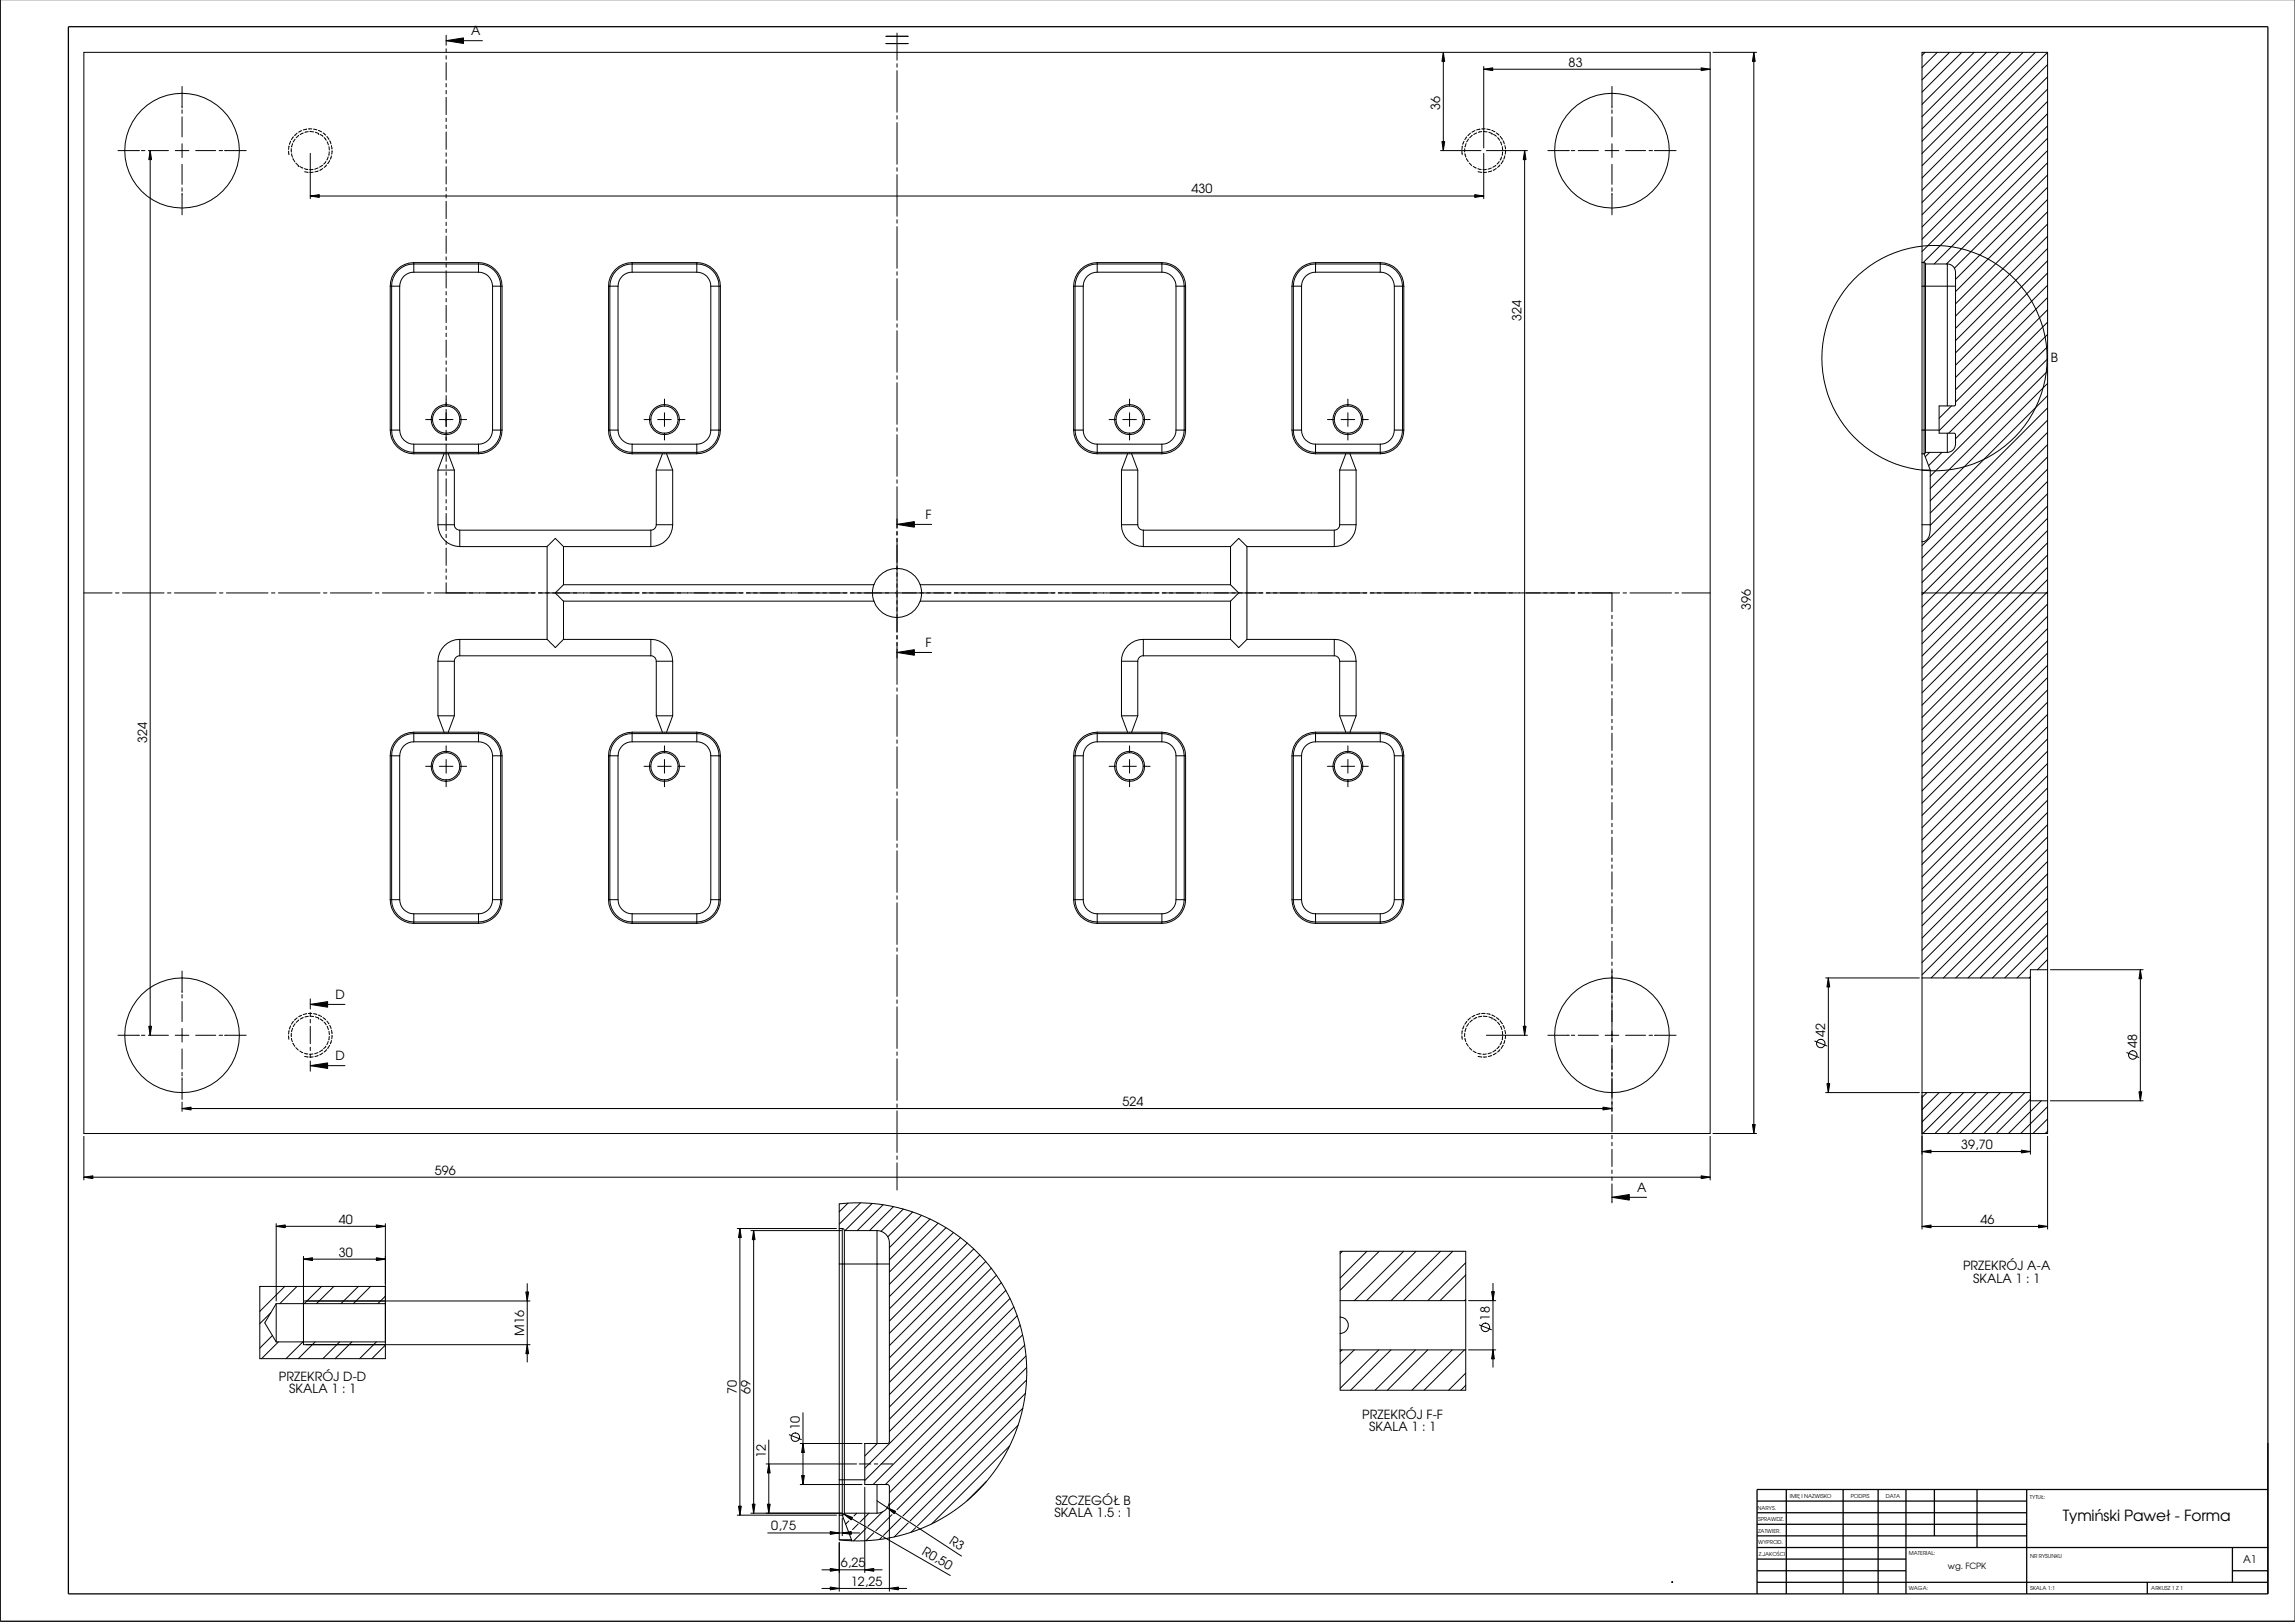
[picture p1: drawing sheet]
<svg xmlns="http://www.w3.org/2000/svg" width="841mm" height="594mm" viewBox="0 0 841 594" stroke-linecap="round" stroke-linejoin="round" font-family="sans-serif">
<defs><g id="words">
<text font-size="5.6" x="755.9" y="557.2">Tymiński Paweł - Forma</text>
<g font-size="4.6">
<text x="172.7" y="13">A</text>
<text x="574.8" y="24.4">83</text>
<text x="527.8" y="40.5" transform="rotate(-90 527.8 40.5)">36</text>
<text x="436.6" y="70.9">430</text>
<text x="557.6" y="117.6" transform="rotate(-90 557.6 117.6)">324</text>
<text x="751.6" y="132.5">B</text>
<text x="339.2" y="190.1">F</text>
<text x="641.6" y="223.4" transform="rotate(-90 641.6 223.4)">396</text>
<text x="339.2" y="237">F</text>
<text x="53.9" y="272.2" transform="rotate(-90 53.9 272.2)">324</text>
<text x="123" y="365.9">D</text>
<text x="668.9" y="379.7" transform="rotate(-90 668.9 379.7)">42</text>
<text x="783.2" y="383.9" transform="rotate(-90 783.2 383.9)">48</text>
<text x="123" y="388.4">D</text>
<text x="411.3" y="405.1">524</text>
<text x="718.7" y="420.8">39,70</text>
<text x="159.3" y="430.2">596</text>
<text x="599.9" y="436.6">A</text>
<text x="124.2" y="448.2">40</text>
<text x="725.7" y="448.3">46</text>
<text x="124.2" y="460.2">30</text>
<text x="719.4" y="465.3">PRZEKRÓJ A-A</text>
<text x="723.1" y="469.9">SKALA 1 : 1</text>
<text x="546" y="483.7" transform="rotate(-90 546 483.7)">18</text>
<text x="192.1" y="489.4" transform="rotate(-90 192.1 489.4)">M16</text>
<text x="102.2" y="505.6">PRZEKRÓJ D-D</text>
<text x="106" y="510.2">SKALA 1 : 1</text>
<text x="270" y="510.4" transform="rotate(-90 270 510.4)">70</text>
<text x="275.1" y="510.4" transform="rotate(-90 275.1 510.4)">69</text>
<text x="499.2" y="519.6">PRZEKRÓJ F-F</text>
<text x="293.1" y="523.9" transform="rotate(-90 293.1 523.9)">10</text>
<text x="501.8" y="524.1">SKALA 1 : 1</text>
<text x="280.6" y="533.9" transform="rotate(-90 280.6 533.9)">12</text>
<text x="386.8" y="551.1">SZCZEGÓŁ B</text>
<text x="386.4" y="555.6">SKALA 1.5 : 1</text>
<text x="282.7" y="560.5">0,75</text>
<text x="337.6" y="569.2" transform="rotate(30 337.6 569.2)">R0,50</text>
<text x="347.6" y="565" transform="rotate(33 347.6 565)">R3</text>
<text x="308.1" y="574">6,25</text>
<text x="311.7" y="580.9">12,25</text>
</g>
<text font-size="3.9" x="822" y="572.4">A1</text>
<text font-size="3.1" x="713.8" y="574.8">wg. FCPK</text>
<g font-size="2">
<text x="655.9" y="548.8">IMIĘ I NAZWISKO</text>
<text x="678.3" y="548.8">PODPIS</text>
<text x="691.1" y="548.8">DATA</text>
<text x="743.8" y="549.1">TYTUŁ:</text>
<text x="644.1" y="552.9">NARYS.</text>
<text x="644.3" y="557.2">SPRAWDZ.</text>
<text x="644.3" y="561.3">ZATWIER.</text>
<text x="644.3" y="565.6">WYPROD.</text>
<text x="699.5" y="569.4">MATERIAL:</text>
<text x="644.5" y="570">Z.JAKOŚCI</text>
<text x="744" y="570.5">NR RYSUNKU</text>
<text x="699.5" y="582.4">WAGA:</text>
<text x="744" y="582.5">SKALA 1:1</text>
<text x="788.4" y="582.5">ARKUSZ 1 Z 1</text>
</g>
</g></defs>
<g fill="none" stroke="#000" stroke-width=".47">
<path d="M.1 0v593.8h840.9M25.1 9.8h806v574h-806zM643.9 558.3h98.8M643.9 554.1h98.8M643.9 549.8h98.8M654.6 545.5v38.3M675.4 545.5v38.3M688.3 545.5v38.3M698.5 545.5v38.3M708.9 545.5v17M724.5 545.5v21.3M742.7 545.5v38.3"/>
<path d="M831.1 545.5h-187.2v38.3M643.9 571h54.6M643.9 575.3h54.6M643.9 566.8h187.2M643.9 562.5h98.8M643.9 579.5h187.2M786.9 579.5v4.3M818.1 575.3h13M818.1 566.8v12.7"/>
</g>
<g fill="none" stroke="#000" stroke-width=".37">
<path d="M30.7 19.2h596v396h-596zM163.5 14.9l6.3-1v2zM163.5 12.9v3.7M163.5 17.9v1.2M163.5 14.9h13.3M324.6 16h8.3M324.6 13.3h8.3M328.7 12.1v10M528.9 19.2l.5 3.3h-1zM528.9 19.2v36M627.7 19.2h16M642.7 19.2l.5 3.3h-1z"/>
<path d="M642.7 19.2v396M705.4 19.2l-1.1 1.1M709.9 19.2l-5.6 5.6M714.4 19.2l-10.1 10.1M718.9 19.2l-14.6 14.5M723.4 19.2l-19.1 19M727.9 19.2l-23.6 23.5M732.4 19.2l-28.1 28M736.9 19.2l-32.6 32.5M741.4 19.2l-37.1 37M745.9 19.2l-41.6 41.5M750.4 19.2l-46.1 46"/>
<path d="M750.4 19.2h-46.1v431M750.4 19.2v396h-46.1M66.7 31.7v7.8M163.5 20.4v1.3M163.5 22.9v6.4M163.5 30.6v1.2M163.5 33.1v1.3M163.5 35.6v6.4M328.7 23.3v1.3M328.7 25.9v15.2M543.7 25.4l3.3-.6v1.1zM543.7 25.4h83"/>
<path d="M543.7 24.3v29.9M590.7 31.7v7.8M623.4 24.8l3.3 .6-3.3 .5zM750.4 23.7l-46.1 46M750.4 28.2l-46.1 46M750.4 32.6l-46.1 46.1M750.4 37.1l-46.1 46M43.2 55.2h7.9M51.8 55.2h1.3M54.4 55.2h7.3M55 55.2l.5 3.3h-1zM55 55.2v324"/>
<path d="M64.2 55.2h5M66.7 40.3v1.2M66.7 42.8v7.4M66.7 52.7v5M71.7 55.2h7.3M80.3 55.2h1.3M82.3 55.2h7.9M105.7 55.4l.2 1.2M105.9 53.5l-.2 1.2M106.5 51.7l-.5 1.2M106.8 54.4v1.3M106.8 56.3l.4 1.3"/>
<path d="M107.2 52.6l-.4 1.2M107.4 58.2h.1M107.4 58.2l.6 1.1M107.5 50.1l-.7 1M108.1 51l-.7 1M108.4 59.7l.9 1M108.9 48.8l-1 .8M109.3 49.7l-.8 .8M109.4 49.6l-.1 .1M110.5 47.8l-1.1 .6M111.1 48.7l-1.1 .6M112.4 47.3l-1.3 .3"/>
<path d="M112.9 48.2l-1.2 .3M113.7 48.2l1.2 .1M113.7 48.1l-.1 .1M113.7 56.2v16.6M114.3 47.2h-1.3M114.9 47.3l1.2 .2M115.6 48.4l1.2 .5M116.7 47.8l1.2 .5M116.8 48.9h.1M117.3 49.2l1 .8M118.4 48.7l.9 .8M118.8 50.4l.7 1"/>
<path d="M119.4 59.1l-.8 1M119.8 50l.7 1M119.9 51.9l.5 1.2M120.1 59.9h.1M120.3 57.4l-.5 1.2M120.6 53.7l.1 1.2M120.6 55.6l-.1 1.3M120.8 58.9l-.7 1M120.8 58.9h.1M120.8 51.6l.5 1.1M121.5 57.1l-.5 1.2M121.5 53.3l.2 1.3"/>
<path d="M121.7 55.2l-.1 1.3M163.5 43.3v1.2M163.5 45.8v1.3M163.5 48.3v6.4M163.5 56v1.2M163.5 58.5v1.3M328.7 42.4v1.2M328.7 44.9v15.3M527.9 55.2h14.8M528.4 51.9h1l-.5 3.3zM535.7 55.4l.2 1.2M535.9 53.5l-.2 1.3"/>
<path d="M536.5 51.7l-.5 1.2M536.8 54.4l-.1 1.3M536.8 56.3l.4 1.2M537.3 52.6l-.4 1.2M537.4 58.1l.7 1.1M537.5 50.1l-.7 1M538.1 50.9l-.6 1.1M538.4 59.7l.9 .9M538.9 48.8l-1 .8M539.5 49.6l-.9 .9M540.5 47.8l-1.1 .6M541.1 48.7l-1.1 .6"/>
<path d="M542.3 47.3l-1.2 .3M543 48.2l-1.2 .3M543.6 48.2l1.4 .1M543.7 56.2v16.6M544.2 47.2h-1.2M544.7 55.2h15M544.9 47.3l1.2 .2M545.6 48.4l1.2 .5M546.7 47.8l1.1 .5M546.8 48.9h.1M547.3 49.2l1 .8M548.3 48.7l1 .8"/>
<path d="M548.8 50.4l.8 1M549.4 59.2l-.8 .9M549.8 50l.7 .9M549.9 51.9l.4 1.2M550.1 59.9h.1M550.2 57.5l-.5 1.1M550.5 50.9v.1M550.5 53.7l.2 1.3M550.6 55.6l-.1 1.3M550.8 58.9h.1M550.8 58.9l-.6 1M550.8 51.5l.5 1.2"/>
<path d="M551.5 53.3l.2 1.3M551.5 57.1l-.4 1.2M551.7 55.2l-.1 1.3M558.7 55.2l.5 3.3h-1zM558.7 55.2v324M567.2 55.2h7.9M575.8 55.2h1.3M578.4 55.2h7.3M588.2 55.2h5M590.7 40.3v1.2M590.7 42.8v7.4M590.7 52.7v5"/>
<path d="M595.7 55.2h7.3M604.3 55.2h1.3M606.3 55.2h7.9M750.4 41.6l-46.1 46M750.4 46.1l-46.1 46M750.4 50.6l-45.6 45.6M750.4 55.1l-41.6 41.6M750.4 59.6l-37.1 37.1M66.7 60.2v7.3M66.7 68.8v1.3M66.7 70.8v7.9M109.3 60.7h.1"/>
<path d="M109.9 61l1.1 .6M111.6 61.8l1.2 .3M111.6 62.9l1.3 .2M113.7 71.8l3.3-.5v1zM113.7 71.8h430M114.7 62.1h-1.2M114.8 63.1h-1.3M116.5 61.5l-1.2 .5M116.6 62.6l-1.2 .3M118.2 60.5l-1.1 .7M118.3 61.7l-1.1 .7M119.7 60.5l-.9 .8"/>
<path d="M163.5 61v6.4M163.5 68.7v1.2M163.5 71.2v1.3M163.5 73.7v6.4M328.7 61.4v1.3M328.7 64v15.2M539.9 61l1.1 .6M540.4 71.3l3.3 .5-3.3 .5zM541.6 61.8l1.2 .3M541.7 62.9l1.2 .2M544.7 62.1h-1.3M544.8 63.1h-1.3"/>
<path d="M546.5 61.6l-1.2 .4M546.6 62.6l-1.2 .3M548.1 60.6l-1 .7M548.3 61.7l-1.1 .7M549.7 60.4l-.9 .9M590.7 60.2v7.3M590.7 68.8v1.3M590.7 70.8v7.9M750.4 64.1l-34.2 34.1M750.4 68.6l-33.8 33.7M750.4 73.1l-33.8 33.7M750.4 77.6l-33.8 33.7"/>
<path d="M151.6 96.2a8.7 8.7 0 0 0-8.6 8.6M151.6 99.7a5.1 5.1 0 0 0-5.1 5.1M151.6 96.2h23.7M151.6 96.2v3.5M151.6 99.7h23.7M163.5 81.4v1.2M163.5 83.9v1.3M163.5 86.4v6.4M163.5 94.1v1.2M163.5 96.6v1.3M163.5 99.1v6.4M175.3 96.2a8.7 8.7 0 0 1 8.7 8.6"/>
<path d="M175.3 99.7a5.1 5.1 0 0 1 5.2 5.1M175.3 96.2v3.5M231.6 96.2a8.6 8.6 0 0 0-8.6 8.6M231.6 96.2v.5M231.6 96.7a8.2 8.2 0 0 0-8.1 8.1v52.7a8.2 8.2 0 0 0 8.1 8.2M231.6 99.7a5.1 5.1 0 0 0-5.1 5.1M231.6 96.7h23.8M231.6 96.2h23.8M231.6 99.7h23.8M231.6 96.7v3M255.4 96.2a8.7 8.7 0 0 1 8.6 8.6M255.4 96.2v.5"/>
<path d="M255.4 96.7a8.1 8.1 0 0 1 8.1 8.1v52.7a8.2 8.2 0 0 1-8.1 8.2M255.4 99.7a5.1 5.1 0 0 1 5.1 5.1M255.4 96.7v3M328.7 80.5v1.2M328.7 83v15.3M328.7 99.5v1.3M402.1 96.2a8.7 8.7 0 0 0-8.7 8.6M402.1 99.7a5.1 5.1 0 0 0-5.1 5.1M402.1 96.2h23.7M402.1 96.2v3.5M402.1 99.7h23.7M425.8 96.2a8.7 8.7 0 0 1 8.7 8.6"/>
<path d="M425.8 99.7a5.1 5.1 0 0 1 5.2 5.1M425.8 96.2v3.5M482.1 96.2a8.7 8.7 0 0 0-8.6 8.6M482.1 96.2v.5M482.1 96.7a8.1 8.1 0 0 0-8.1 8.1v52.7a8.2 8.2 0 0 0 8.1 8.2M482.1 99.7a5.1 5.1 0 0 0-5.1 5.1M482.1 96.7h23.7M482.1 96.2h23.7M482.1 99.7h23.7M482.1 96.7v3M505.8 96.2a8.6 8.6 0 0 1 8.6 8.6M505.8 96.2v.5"/>
<path d="M505.8 96.7a8.2 8.2 0 0 1 8.2 8.1v52.7a8.2 8.2 0 0 1-8.2 8.2M505.8 99.7a5.1 5.1 0 0 1 5.2 5.1M505.8 96.7v3M704.3 96.2h.8M705.1 96.2l.5 .5M705.1 96.2v70M705.6 96.7h8M705.6 96.7v69M713.6 96.7a3 3 0 0 1 3 3v48.5l-.4 .5h-5.6v10h5.8l.2 .5v3.5a3 3 0 0 1-3 3M713.6 96.7v52M750.4 82l-33.8 33.8M750.4 86.5l-33.8 33.8"/>
<path d="M750.4 91l-33.8 33.8M750.4 95.5l-33.8 33.7M750.4 100l-33.8 33.8M143 104.8h3.5M143 104.8v52.7M146.5 104.8v52.7M163.5 106.8v1.2M163.5 109.3v1.3M163.5 111.8v6.4M163.5 119.5v1.2M180.5 104.8h3.5M180.5 104.8v52.7"/>
<path d="M184 104.8v52.7M223 104.8h3.5M223 104.8v52.7M226.5 104.8v52.7M260.5 104.8h3.5M260.5 104.8v52.7M264 104.8v52.7M328.7 102.1v15.2M328.7 118.6v1.2M393.4 104.8h3.6M393.4 104.8v52.7M397 104.8v52.7"/>
<path d="M431 104.8h3.5M431 104.8v52.7M434.5 104.8v52.7M473.5 104.8h3.5M473.5 104.8v52.7M477 104.8v52.7M511 104.8h3.4M511 104.8v52.7M514.4 104.8v52.7M704.3 104.8h12.3M750.4 104.5l-33.8 33.8M750.4 109l-33.8 33.7"/>
<path d="M750.4 113.5l-33.8 33.7M750.4 118l-39.8 39.7M163.5 122v1.3M163.5 124.5v6.4M163.5 132.2v1.2M163.5 134.7v1.3M163.5 137.2v6.4M328.7 121.1v15.3M328.7 137.6v1.3M750.4 122.5l-36.3 36.2M750.4 127l-33.8 33.7M750.4 131.4l-43.1 43"/>
<path d="M750.4 135.9l-43.1 43M143 157.5a8.7 8.7 0 0 0 8.6 8.7M143 157.5h3.5M146.5 157.5a5.2 5.2 0 0 0 5.1 5.2M156 153.7h2.5M161 153.7h5M163.4 153.5l.3 .3M163.5 144.9v3.8M163.5 149.9v6.4M163.5 157.6v3.8M163.6 153.5l-.3 .3M168.5 153.7h2.5"/>
<path d="M180.5 157.5a5.2 5.2 0 0 1-5.2 5.2M180.5 157.5h3.5M184 157.5a8.7 8.7 0 0 1-8.7 8.7M223 157.5a8.6 8.6 0 0 0 8.6 8.7M223 157.5h3.5M226.5 157.5a5.2 5.2 0 0 0 5.1 5.2M236 153.7h2.5M241 153.7h5M243.5 146.2v2.5M243.5 151.2v5M243.5 158.7v2.5M248.5 153.7h2.5"/>
<path d="M260.5 157.5a5.1 5.1 0 0 1-5.1 5.2M260.5 157.5h3.5M264 157.5a8.7 8.7 0 0 1-8.6 8.7M328.7 140.2v15.2M328.7 156.7v1.2M328.7 159.2v15.3M393.4 157.5a8.7 8.7 0 0 0 8.7 8.7M393.4 157.5h3.6M397 157.5a5.1 5.1 0 0 0 5.1 5.2M406.4 153.7h2.5M411.4 153.7h5M413.9 146.2v2.5"/>
<path d="M413.9 151.2v5M413.9 158.7v2.5M419 153.7h2.5M431 157.5a5.2 5.2 0 0 1-5.2 5.2M431 157.5h3.5M434.5 157.5a8.7 8.7 0 0 1-8.7 8.7M473.5 157.5a8.7 8.7 0 0 0 8.6 8.7M473.5 157.5h3.5M477 157.5a5.1 5.1 0 0 0 5.1 5.2M486.5 153.7h2.4M491.4 153.7h5M493.9 146.2v2.5"/>
<path d="M493.9 151.2v5M493.9 158.7v2.5M498.9 153.7h2.5M511 157.5a5.2 5.2 0 0 1-5.2 5.2M511 157.5h3.4M514.4 157.5a8.6 8.6 0 0 1-8.6 8.7M704.3 157.5h6.3M713.6 158.7v7M715.1 148.7l-4.5 4.5M750.4 153.9l-46.1 46M750.4 140.4l-43.1 43M750.4 144.9l-43.1 43"/>
<path d="M750.4 149.4l-43.1 43M750.4 158.4l-46.1 46M151.6 165.7a8.2 8.2 0 0 1-8.1-8.2v-52.7a8.1 8.1 0 0 1 8.1-8.1h23.7a8.1 8.1 0 0 1 8.2 8.1v52.7a8.2 8.2 0 0 1-8.2 8.2M151.6 165.7v.5M151.6 165.7h23.7M151.6 166.2h23.7M151.6 162.7v3M151.6 162.7h23.7M160.5 172.2h6M160.5 172.2v20M162.7 166.2l-2.2 6M163.5 162.6v6.4"/>
<path d="M163.5 170.3v1.2M163.5 172.8v1.3M163.5 175.3v6.4M164.3 166.2l2.2 6M166.5 172.2v20M175.3 165.7v.5M175.3 162.7v3M231.6 165.7v.5M231.6 165.7h23.8M231.6 166.2h23.8M231.6 162.7v3M231.6 162.7h23.8"/>
<path d="M240.5 172.2h6M240.5 172.2v20M242.7 166.2l-2.2 6M244.3 166.2l2.2 6M246.5 172.2v20M255.4 165.7v.5M255.4 162.7v3M328.7 175.7v1.3M328.7 178.3v15.2M402.1 165.7a8.2 8.2 0 0 1-8.1-8.2v-52.7a8.1 8.1 0 0 1 8.1-8.1h23.7a8.2 8.2 0 0 1 8.2 8.1v52.7a8.2 8.2 0 0 1-8.2 8.2M402.1 165.7v.5M402.1 165.7h23.7"/>
<path d="M402.1 166.2h23.7M402.1 162.7v3M402.1 162.7h23.7M411 172.2h5.9M411 172.2v20M413.2 166.2l-2.2 6M414.7 166.2l2.2 6M416.9 172.2v20M425.8 165.7v.5M425.8 162.7v3M482.1 165.7v.5M482.1 165.7h23.7"/>
<path d="M482.1 166.2h23.7M482.1 162.7v3M482.1 162.7h23.7M490.9 172.2h6.1M490.9 172.2v20M493.2 166.2l-2.3 6M494.7 166.2l2.3 6M497 172.2v20M505.8 165.7v.5M505.8 162.7v3M704.3 172.2h3M704.3 166.2h.8"/>
<path d="M705.1 166.2l2.2 6M705.6 165.7l-.5 .5M705.6 165.7h8M707.1 165.7l-1.6 1.6M707.3 172.2v20M711.6 165.7l-4.8 4.9M750.4 171.8l-46.1 46M750.4 176.3l-46.1 46M750.4 162.9l-46.1 46M750.4 167.3l-46.1 46.1M160.5 192.2a8.1 8.1 0 0 0 8 8M160.5 192.2h6"/>
<path d="M163.5 183v1.2M163.5 185.5v1.3M163.5 188v6.4M163.5 195.7v1.2M163.5 198.2v1.3M166.5 192.2a2.02 2.02 0 0 0 2 2M168.5 194.2h70M168.5 194.2v6M238.5 194.2v6M240.5 192.2a2.02 2.02 0 0 1-2 2M240.5 192.2h6M246.5 192.2a8.1 8.1 0 0 1-8 8"/>
<path d="M328.7 192.1l6.4-1v2zM328.7 194.6v1.4M328.7 197.1v34.5M328.7 192.1h12.7M411 192.2a8 8 0 0 0 8 8M411 192.2h5.9M416.9 192.2a2.02 2.02 0 0 0 2.1 2M419 194.2h69.9M419 194.2v6M488.9 194.2v6M490.9 192.2a2.02 2.02 0 0 1-2 2M490.9 192.2h6.1"/>
<path d="M497 192.2a8 8 0 0 1-8.1 8M704.3 192.2h3M707.3 192.2v1.9a3.7 3.7 0 0 1-3 4.3M750.4 180.8l-46.1 46M750.4 185.3l-46.1 46M750.4 189.8l-46.1 46M750.4 194.3l-46.1 46M750.4 198.8l-46.1 46M30.7 217.2h10.4M42.3 217.2h1.3M44.9 217.2h15.2M61.4 217.2h1.3"/>
<path d="M63.9 217.2h15.3M80.4 217.2h1.3M83 217.2h15.2M99.5 217.2h1.3M102 217.2h15.3M118.5 217.2h1.3M121.1 217.2h15.2M137.6 217.2h1.3M140.1 217.2h15.3M156.6 217.2h1.3M159.2 217.2h15.2M163.5 200.7v6.4"/>
<path d="M163.5 208.4v1.2M163.5 210.9v1.3M163.5 213.4v3.8M168.5 200.2h32M174.5 217.2h2.5M177.1 217.2h19M197.3 217.2h15.2M200.5 200.2l3-3 3 3M200.5 200.2v34M206.5 214.2l-3 3 3 3M206.5 214.2h113.8M206.5 200.2v14"/>
<path d="M206.5 200.2h32M212.6 217.2h2.5M215.2 217.2h19M235.4 217.2h15.2M250.7 217.2h2.5M253.3 217.2h19M273.5 217.2h15.2M288.8 217.2h2.5M291.4 217.2h19M311.6 217.2h15.2M320.3 214.2a9.1 9.1 0 0 0 0 6M320.3 214.2a9 9 0 0 1 8.4-6 9 9 0 0 1 8.5 6"/>
<path d="M326.9 217.2h2.5M328.6 208.2h.3M328.6 208.1l.3 .3M328.8 208.1l-.3 .3M329.5 217.2h19M337.2 214.2a9.1 9.1 0 0 1 0 6M337.2 214.2h113.7M349.7 217.2h15.2M365 217.2h2.5M367.6 217.2h19M387.8 217.2h15.2M403.1 217.2h2.5"/>
<path d="M405.7 217.2h19M419 200.2h31.9M425.9 217.2h15.2M441.2 217.2h2.5M443.8 217.2h19M450.9 214.2l3 3-3 3M450.9 200.2l3-3 3 3M450.9 200.2v14M456.9 200.2h32M456.9 200.2v34M464 217.2h15.2M479.3 217.2h2.5"/>
<path d="M481.9 217.2h19M502.1 217.2h15.2M517.4 217.2h2.5M520 217.2h19M540.2 217.2h15.2M555.5 217.2h2.5M558.1 217.2h19M578.3 217.2h15.2M590.7 217.2v6.9M594.8 217.2h1.3M597.3 217.2h15.3M613.8 217.2h1.3"/>
<path d="M616.4 217.2h10.3M704.3 217.2h46.1M750.4 203.3l-46.1 46M750.4 207.8l-46.1 45.9M750.4 212.3l-46.1 46M750.4 216.7l-46.1 46.1M168.5 234.2a8 8 0 0 0-8 8M168.5 234.2v6M168.5 234.2h32M200.5 234.2l3 3 3-3M206.5 220.2h113.8M206.5 220.2v14"/>
<path d="M206.5 234.2h32M238.5 234.2a8 8 0 0 1 8 8M238.5 234.2v6M320.3 220.2a9 9 0 0 0 8.4 6 9 9 0 0 0 8.5-6M328.7 239l6.4-1v2zM328.7 232.7v1.4M328.7 235.2v15.5M328.7 239h12.7M337.2 220.2h113.7M419 234.2a7.9 7.9 0 0 0-8 8M419 234.2h31.9M419 234.2v6"/>
<path d="M450.9 234.2l3 3 3-3M450.9 220.2v14M456.9 234.2h32M488.9 234.2a7.9 7.9 0 0 1 8.1 8M488.9 234.2v6M590.7 225.3v1.3M590.7 227.9v1.3M590.7 230.4v6.4M590.7 238v1.3M750.4 221.2l-46.1 46.1M750.4 225.7l-46.1 46M750.4 230.2l-46.1 46"/>
<path d="M750.4 234.7l-46.1 46M750.4 239.2l-46.1 46M160.5 242.2v20M160.5 242.2h6M166.5 242.2v20M168.5 240.2a1.95 1.95 0 0 0-2 2M168.5 240.2h70M238.5 240.2a1.95 1.95 0 0 1 2 2M240.5 242.2v20M240.5 242.2h6M246.5 242.2v20M328.7 251.9v1.3"/>
<path d="M328.7 254.5v15.2M411 242.2v20M411 242.2h5.9M416.9 242.2v20M419 240.2a1.95 1.95 0 0 0-2.1 2M419 240.2h69.9M488.9 240.2a1.95 1.95 0 0 1 2 2M490.9 242.2v20M490.9 242.2h6.1M497 242.2v20M590.7 240.6v1.3M590.7 243.1v6.4"/>
<path d="M590.7 250.7v1.3M590.7 253.3v1.3M590.7 255.8v6.4M750.4 243.7l-46.1 46M750.4 248.2l-46.1 46M750.4 252.7l-46.1 46M750.4 257.2l-46.1 45.9M143 276.8v52.7M143 276.8h3.5M146.5 276.8v52.7M151.6 268.2a8.7 8.7 0 0 0-8.6 8.6M151.6 271.7a5.1 5.1 0 0 0-5.1 5.1"/>
<path d="M151.6 268.2h23.7M151.6 268.2v3.5M151.6 271.7h23.7M160.5 262.2l2.2 6M160.5 262.2h6M163.5 273.2v2.5M163.5 278.2v5M166.5 262.2l-2.2 6M175.3 268.2a8.7 8.7 0 0 1 8.7 8.6M175.3 271.7a5.1 5.1 0 0 1 5.2 5.1M175.3 268.2v3.5M180.5 276.8h3.5"/>
<path d="M180.5 276.8v52.7M184 276.8v52.7M223 276.8v52.7M223 276.8h3.5M226.5 276.8v52.7M231.6 268.2a8.6 8.6 0 0 0-8.6 8.6M231.6 268.2v.5M231.6 268.7a8.2 8.2 0 0 0-8.1 8.1v52.7a8.2 8.2 0 0 0 8.1 8.2M231.6 271.7a5.1 5.1 0 0 0-5.1 5.1M231.6 268.2h23.8M231.6 268.7h23.8M231.6 268.7v3"/>
<path d="M231.6 271.7h23.8M240.5 262.2l2.2 6M240.5 262.2h6M243.5 273.2v2.5M243.5 278.2v5M246.5 262.2l-2.2 6M255.4 268.2a8.7 8.7 0 0 1 8.6 8.6M255.4 268.7a8.1 8.1 0 0 1 8.1 8.1v52.7a8.2 8.2 0 0 1-8.1 8.2M255.4 268.2v.5M255.4 271.7a5.1 5.1 0 0 1 5.1 5.1M255.4 268.7v3M260.5 276.8h3.5"/>
<path d="M260.5 276.8v52.7M264 276.8v52.7M328.7 271v1.2M328.7 273.5v15.3M393.4 276.8v52.7M393.4 276.8h3.6M397 276.8v52.7M402.1 268.2a8.7 8.7 0 0 0-8.7 8.6M402.1 271.7a5.1 5.1 0 0 0-5.1 5.1M402.1 268.2h23.7M402.1 268.2v3.5M402.1 271.7h23.7"/>
<path d="M411 262.2l2.2 6M411 262.2h5.9M413.9 273.2v2.5M413.9 278.2v5M416.9 262.2l-2.2 6M425.8 268.2a8.7 8.7 0 0 1 8.7 8.6M425.8 271.7a5.1 5.1 0 0 1 5.2 5.1M425.8 268.2v3.5M431 276.8h3.5M431 276.8v52.7M434.5 276.8v52.7M473.5 276.8v52.7"/>
<path d="M473.5 276.8h3.5M477 276.8v52.7M482.1 268.2a8.7 8.7 0 0 0-8.6 8.6M482.1 268.7a8.1 8.1 0 0 0-8.1 8.1v52.7a8.2 8.2 0 0 0 8.1 8.2M482.1 268.2v.5M482.1 271.7a5.1 5.1 0 0 0-5.1 5.1M482.1 268.2h23.7M482.1 268.7h23.7M482.1 268.7v3M482.1 271.7h23.7M490.9 262.2l2.3 6M490.9 262.2h6.1"/>
<path d="M493.9 273.2v2.5M493.9 278.2v5M497 262.2l-2.3 6M505.8 268.2a8.6 8.6 0 0 1 8.6 8.6M505.8 268.7a8.2 8.2 0 0 1 8.2 8.1v52.7a8.2 8.2 0 0 1-8.2 8.2M505.8 268.2v.5M505.8 271.7a5.1 5.1 0 0 1 5.2 5.1M505.8 268.7v3M511 276.8h3.4M511 276.8v52.7M514.4 276.8v52.7M590.7 263.4v1.3"/>
<path d="M590.7 266v1.3M590.7 268.5v6.4M590.7 276.1v1.3M590.7 278.7v1.3M750.4 261.7l-46.1 45.9M750.4 266.1l-46.1 46M750.4 270.6l-46.1 46M750.4 275.1l-46.1 46M750.4 279.6l-46.1 46M156 280.7h2.5M161 280.7h5M163.5 285.7v2.5"/>
<path d="M168.5 280.7h2.5M236 280.7h2.5M241 280.7h5M243.5 285.7v2.5M248.5 280.7h2.5M328.7 290v1.3M328.7 292.6v15.2M406.4 280.7h2.5M411.4 280.7h5M413.9 285.7v2.5M419 280.7h2.5M486.5 280.7h2.4"/>
<path d="M491.4 280.7h5M493.9 285.7v2.5M498.9 280.7h2.5M590.7 281.2v6.4M590.7 288.8v1.3M590.7 291.4v1.3M590.7 293.9v6.4M750.4 284.1l-46.1 46M750.4 288.6l-46.1 46M750.4 293.1l-46.1 46M750.4 297.6l-46.1 46M328.7 309.1v1.2"/>
<path d="M328.7 311.6v15.3M590.7 301.5v1.3M590.7 304.1v1.3M590.7 306.6v6.4M590.7 314.2v1.3M590.7 316.8v1.3M590.7 319.3v6.4M750.4 302l-46.1 46.1M750.4 306.5l-46.1 46.1M750.4 311l-46.1 46M750.4 315.5l-42.7 42.7M143 329.5a8.7 8.7 0 0 0 8.6 8.7"/>
<path d="M143 329.5h3.5M146.5 329.5a5.2 5.2 0 0 0 5.1 5.2M151.6 337.7a8.2 8.2 0 0 1-8.1-8.2v-52.7a8.1 8.1 0 0 1 8.1-8.1h23.7a8.1 8.1 0 0 1 8.2 8.1v52.7a8.2 8.2 0 0 1-8.2 8.2M151.6 337.7v.5M151.6 338.2h23.7M151.6 334.7v3M151.6 337.7h23.7M151.6 334.7h23.7M175.3 337.7v.5M175.3 334.7v3M180.5 329.5a5.2 5.2 0 0 1-5.2 5.2M180.5 329.5h3.5"/>
<path d="M184 329.5a8.7 8.7 0 0 1-8.7 8.7M223 329.5a8.6 8.6 0 0 0 8.6 8.7M223 329.5h3.5M226.5 329.5a5.2 5.2 0 0 0 5.1 5.2M231.6 337.7v.5M231.6 338.2h23.8M231.6 337.7h23.8M231.6 334.7v3M231.6 334.7h23.8M255.4 337.7v.5M255.4 334.7v3M260.5 329.5a5.1 5.1 0 0 1-5.1 5.2"/>
<path d="M260.5 329.5h3.5M264 329.5a8.7 8.7 0 0 1-8.6 8.7M328.7 328.1v1.3M328.7 330.7v15.2M393.4 329.5a8.7 8.7 0 0 0 8.7 8.7M393.4 329.5h3.6M397 329.5a5.1 5.1 0 0 0 5.1 5.2M402.1 337.7a8.2 8.2 0 0 1-8.1-8.2v-52.7a8.1 8.1 0 0 1 8.1-8.1h23.7a8.2 8.2 0 0 1 8.2 8.1v52.7a8.2 8.2 0 0 1-8.2 8.2M402.1 337.7v.5M402.1 338.2h23.7M402.1 337.7h23.7M402.1 334.7v3"/>
<path d="M402.1 334.7h23.7M425.8 337.7v.5M425.8 334.7v3M431 329.5a5.2 5.2 0 0 1-5.2 5.2M431 329.5h3.5M434.5 329.5a8.7 8.7 0 0 1-8.7 8.7M473.5 329.5a8.7 8.7 0 0 0 8.6 8.7M473.5 329.5h3.5M477 329.5a5.1 5.1 0 0 0 5.1 5.2M482.1 337.7v.5M482.1 338.2h23.7M482.1 337.7h23.7"/>
<path d="M482.1 334.7v3M482.1 334.7h23.7M505.8 337.7v.5M505.8 334.7v3M511 329.5a5.2 5.2 0 0 1-5.2 5.2M511 329.5h3.4M514.4 329.5a8.6 8.6 0 0 1-8.6 8.7M590.7 326.9v1.3M590.7 329.5v1.3M590.7 332v6.4M590.7 339.6v1.3M750.4 320l-38.2 38.2"/>
<path d="M750.4 324.5l-33.7 33.7M750.4 329l-29.2 29.2M750.4 333.5l-24.7 24.7M750.4 338l-20.2 20.2M66.7 355.7v7.9M328.7 347.2v1.2M328.7 349.7v15.3M590.7 342.2v1.3M590.7 344.7v6.4M590.7 352.3v1.3M590.7 354.9v8.9M669 358.2h34.4"/>
<path d="M670 358.2l.5 3.3h-1zM670 358.2v42M704.3 358.2h39.8M744.1 357.8l-.5 .4M750.4 342.5l-15.7 15.7M750.4 347l-11.3 11.2M750.4 351.5l-3.8 3.7M750.4 355.2h-6.3v67.5M751.4 355.2h34M784.4 355.2l.5 3.3h-1.1zM784.4 355.2v48M43.2 379.2h7.9"/>
<path d="M51.8 379.2h1.3M54.4 379.2h7.3M54.5 375.9h1l-.5 3.3zM64.2 379.2h5M66.7 364.3v1.2M66.7 366.8v7.4M66.7 376.7v5M71.7 379.2h7.3M80.3 379.2h1.3M82.3 379.2h7.9M105.7 379.4l.2 1.3M105.9 377.5l-.2 1.3"/>
<path d="M106.5 375.7l-.5 1.2M106.8 378.4v1.3M107.2 376.6l-.4 1.2M107.5 374.1l-.7 1M108.1 374.9l-.7 1.1M108.9 372.8l-1 .8M109.5 373.6l-1 .9M110.5 371.9l-1.1 .5M111.1 372.7l-1.1 .6M112.4 371.3l-1.3 .3M113 372.2l-1.2 .3M113.7 367.9l6.4-1v2z"/>
<path d="M113.7 372.2l1.2 .1M113.7 370.8l-.1 1.4M113.7 365.8v3.8M113.7 373.4v1.2M113.7 375.9v6.4M113.7 367.9h12.7M114.3 371.2h-1.3M114.9 371.3l1.2 .3M115.6 372.4l1.2 .5M116.7 371.8l1.2 .5M116.8 372.9h.1M117.3 373.2l1 .8"/>
<path d="M118.4 372.7l.9 .8M118.8 374.4l.7 1M119.8 374l.7 1M119.9 375.9l.5 1.2M120.6 377.7l.1 1.3M120.6 379.6l-.1 1.3M120.8 375.5l.5 1.2M121.5 377.3l.2 1.3M121.7 379.2l-.1 1.3M328.7 366.2v1.3M328.7 368.8v15.2M535.7 379.4l.2 1.3"/>
<path d="M535.9 377.5l-.2 1.3M536.5 375.7l-.5 1.2M536.8 378.4l-.1 1.2M537.3 376.6l-.4 1.2M537.5 374.1l-.7 1.1M538.2 374.9l-.7 1.1M538.9 372.8l-1 .8M539.5 373.6l-.9 .8M540.5 371.9l-1.1 .5M541.2 372.7l-1.2 .6M542.3 371.3l-1.2 .3M543 372.2l-1.2 .2"/>
<path d="M543.6 372.2l1.4 .1M544.2 371.2h-1.2M544.7 379.2h15M544.9 371.3l1.2 .2M545.6 372.4l1.2 .5M546.7 371.8l1.1 .5M546.8 372.9h.1M547.3 373.2l1 .8M548.3 372.7l1 .8M548.8 374.4l.8 1M549.7 373.9l.1 .1M549.8 374l.7 .9"/>
<path d="M549.9 375.9l.5 1.2M550.5 377.7l.2 1.3M550.6 379.6l-.1 1.3M550.8 375.5l.5 1.2M551.5 377.3l.2 1.2M551.7 379.2l-.1 1.2M558.2 375.9h1l-.5 3.3zM567.2 379.2h7.9M575.8 379.2h1.3M578.4 379.2h7.3M588.2 379.2h5M590.6 379.1l.3 .2"/>
<path d="M590.7 364.3v2M590.7 366.8v9.7M590.7 376.7v5M590.8 379.1l-.3 .2M595.7 379.2h7.3M604.3 379.2h1.3M606.3 379.2h7.9M66.7 384.2v7.3M66.7 392.8v1.2M66.7 394.8v7.9M106.8 380.3l.3 1.3M107.4 382.1l.6 1.1"/>
<path d="M108.4 383.7l.9 .9M109.9 384.9l1.1 .7M111.6 385.8l1.2 .2M111.6 386.9l1.3 .2M113.7 390.3l6.4-1v2zM113.7 383.5v1.3M113.7 386.1v1.2M113.7 388.6v3.7M113.7 390.3h12.7M114.7 386l-1.2 .1M114.8 387.1h-1.3M116.5 385.5l-1.2 .5"/>
<path d="M116.6 386.6l-1.2 .4M118.2 384.5l-1.1 .7M118.3 385.7l-1.1 .6M119.4 383.2l-.8 .9M119.7 384.4l-.9 .9M120.1 383.9v.1M120.3 381.5l-.5 1.1M120.8 382.9l-.7 1M121.5 381.1l-.5 1.2M328.7 385.3v1.2M328.7 387.8v15.3M536.8 380.3l.4 1.2"/>
<path d="M537.4 382.1l.7 1.1M538.4 383.7l.9 .9M539.8 384.9l1.1 .7M541.5 385.8l1.3 .2M541.7 386.9l1.2 .2M544.7 386l-1.3 .1M544.8 387.1h-1.3M546.5 385.6l-1.2 .4M546.6 386.6l-1.2 .4M548.1 384.6l-1 .7M548.1 384.6h.1M548.3 385.7l-1.1 .6"/>
<path d="M549.4 383.2l-.8 .9M549.7 384.4l-.9 .9M550.1 383.9h.1M550.2 381.5l-.5 1.1M550.8 382.9l-.6 1M551.4 381.1l-.3 1.2M590.7 382.8v8.9M590.7 392.8v1.5M590.7 394.8v7.9M665 381.3l4.5 1.8M669.5 396.9h1l-.5 3.3zM779.4 385.5l4.4 1.8"/>
<path d="M783.8 399.9h1.1l-.5 3.3zM30.7 416.2v16M66.7 406l3.3-.5v1zM66.7 403.7v3.3M66.7 406h524M328.7 404.3v1.3M328.7 406.9v15.2M587.4 405.5l3.3 .5-3.3 .5zM590.7 403.1v3.9M590.7 408.2v6.4M590.7 415.8v1.3M590.7 418.4v1.3"/>
<path d="M626.7 416.2v16M627.7 415.2h16M642.2 411.9h1l-.5 3.3zM669 400.2h34.4M704.3 400.2h39.8M706.1 400.2l-1.8 1.8M710.6 400.2l-6.3 6.2M715.1 400.2l-10.8 10.7M719.6 400.2l-15 15M724.1 400.2l-15 15M728.6 400.2l-15 15M733 400.2l-14.9 15"/>
<path d="M737.5 400.2l-15 15M742 400.2l-15 15M744.1 402.6l-12.6 12.6M744.1 403.2h6.3M748 403.2l-12 12M750.4 405.3l-9.9 9.9M750.4 409.8l-5.4 5.4M750.4 414.3l-.9 .9M750.4 416.2v34M751.4 403.2h34M30.7 431.2l3.3-.5v1zM30.7 431.2h596"/>
<path d="M328.7 423.4v1.2M328.7 425.9v10M590.7 438.5l6.4-1v2zM590.7 420.9v6.4M590.7 428.5v1.3M590.7 431.1v1.3M590.7 433.6v7M590.7 438.5h12.7M623.4 430.7l3.3 .5-3.3 .5zM704.3 421.8l3.3-.5v1zM704.3 421.8h39.8M740.7 421.3l3.4 .5-3.4 .5z"/>
<path d="M101.2 449.2l3.3-.6v1.1zM101.2 448.2v28.3M101.2 449.2h40M137.9 448.6l3.3 .6-3.3 .5zM141.2 448.2v49.4h-46v-26.4h46M270.2 450h36.3M271.1 450l.6 3.3h-1.1zM271.1 450v104.9M275.2 450.7h33.2M276.2 450.7l.5 3.3h-1zM276.2 450.7v103.5M307.6 440.9l5-.3 6.6 .1 6 .8 5.5 1.2 5.8 1.9 6.6 3 6 3.6 4 3 4.8 4.2 4.5 5 2.8 3.7 3.3 5.3 2.7 5.6 2.1 5.5 1.9 7.3 .6 4.3 .5 6-.3 6.6-.8 6.2-1.1 5-2.1 6.1-2.3 5.2-2.8 5.1-3.4 4.9-3.2 3.8-4.8 4.8-4.8 3.8-5.3 3.4-4.9 2.6-5.7 2.3-5.4 1.6-7.5 1.4-6.8 .5-7.5-.4z"/>
<path d="M307.6 450h1.1M308.7 450l.5 .2 .2 .5M308.7 450v104.9M309.4 450.7h12M309.4 450.7v103.5M310.8 440.6l-3.2 3.3M315.3 440.6l-7.7 7.8M319.6 440.8l-9.9 9.9M321.4 450.7a4.5 4.5 0 0 1 4.5 4.5v72.8l-.6 .7h-8.4v15l8.6 .1 .4 .6v5.3a4.5 4.5 0 0 1-4.5 4.5M321.4 450.7v78M323.6 441.2l-9.4 9.5M327.4 442l-8.8 8.7"/>
<path d="M331 442.8l-8.1 8.2M334.4 443.9l-9.1 9.1M337.7 445.1l-11.8 11.8M340.8 446.5l-14.9 14.9M343.8 448l-17.9 17.9M346.7 449.7l-20.8 20.7M349.4 451.4l-23.5 23.5M352 453.3l-26.1 26.1M354.5 455.3l-28.6 28.6M356.8 457.5l-30.9 30.9M359.1 459.7l-33.2 33.1M491.1 458.3h46v50.9h-46z"/>
<path d="M492 458.3l-.9 .8M500.9 458.3l-9.8 9.8M505.4 458.3l-14.3 14.3M514.4 458.3l-18.1 18.1M518.9 458.3l-18.1 18.1M527.9 458.3l-18.1 18.1M532.4 458.3l-18.1 18.1M704.3 449.2l3.3-.5v1zM704.3 449.2h46.1M747.1 448.7l3.3 .5-3.3 .5zM95.4 471.2l-.2 .1M101.2 477.5v14"/>
<path d="M101.2 477.5h40M101.2 477.5l-4.2 7 4.2 7M104.4 471.2l-9.2 9.1M108.8 471.2l-6.3 6.3M111.2 461.2l3.3-.5v1zM111.2 460.2v32.3h83M111.2 476.5h83M111.2 461.2h30M117.9 471.2l-6.4 6.3M122.3 471.2l-6.3 6.3M131.3 471.2l-6.3 6.3M135.8 471.2l-6.3 6.3"/>
<path d="M137.9 460.7l3.3 .5-3.3 .5zM141.2 474.7l-2.7 2.8M192.7 473.2h1l-.5 3.3zM193.2 470.2v28.7M307.6 463h18.3M361.2 462l-35.3 35.3M363.3 464.5l-37.4 37.3M365.2 467.1l-39.3 39.2M366.9 469.8l-41 41M368.6 472.6l-42.7 42.7M370.1 475.6l-44.2 44.2M371.5 478.7l-45.6 45.6"/>
<path d="M491.1 476.4h46M537.1 462.5l-13.9 13.9M537.1 476l-.4 .4M537.1 467l-9.4 9.4M538.1 476.4h10M546.6 473.1h1l-.5 3.3zM547.1 470v30.8M99.3 480.8l-4.1 4M99.8 489.2l-4.6 4.6M101.2 491.5h40M102 491.5l-6.2 6.1M111 491.5l-6.2 6.1"/>
<path d="M115.5 491.5l-6.2 6.1M124.5 491.5l-6.2 6.1M128.9 491.5l-6.1 6.1M137.9 491.5l-6.1 6.1M141.2 492.7l-4.9 4.9M193.2 492.5l.5 3.3h-1zM372.7 481.9l-55.8 55.9M373.8 485.4l-56.9 56.8M374.7 488.9l-54.7 54.8M375.5 492.7l-51.1 51M376 496.7l-50.1 50M491.1 482.4a3 3 0 0 1 3 3 3 3 0 0 1-3 3"/>
<path d="M491.1 494.4h46M491.8 494.4l-.7 .6M496.3 494.4l-5.2 5.1M505.2 494.4l-14.1 14.1M509.7 494.4l-14.7 14.8M518.7 494.4l-14.8 14.8M523.2 494.4l-14.8 14.8M532.2 494.4l-14.8 14.8M536.7 494.4l-14.8 14.8M538.1 494.4h10M542.1 485.3l4.5 1.7M547.1 494.4l.5 3.3h-1z"/>
<path d="M294.3 517.4v26.3M374.8 515.8l-41.3 41.3M375.8 510.4l-45 44.9M376.2 505.5l-47.5 47.5M376.2 500.9l-50.2 50.3M537.1 502.9l-6.2 6.3M537.1 507.4l-1.8 1.8M280.8 536.2h33.1M281.7 536.2l.5 3.3h-1zM281.7 527.4v26.8M289.2 525.5l4.5 1.8M293.2 528.7h22.7"/>
<path d="M294.3 528.7l.5 3.3h-1zM314.9 536.2h4.2M317 528.7l-.1 .1M320.4 536.2h1.2M321.5 528.7l-4.6 4.6M322.9 536.2h4.3M370 529.6l-28.5 28.5M373.1 522l-36.8 36.8M270.2 554.9h36.3M270.6 551.6h1.1l-.6 3.3zM275.2 554.2h33.2M275.7 550.9h1l-.5 3.3z"/>
<path d="M281.2 550.9h1l-.5 3.3zM293.2 543.7h22.7M293.8 540.4h1l-.5 3.3zM307.6 542h9.3M307.6 554.9h1.1M308.7 554.9l3.3 9.1M308.7 556v6.5M308.7 554.2l39.5 22.8M309.3 554.6l3.1 1.2-.5 .9zM309.4 554.2l-.2 .5-.5 .2M309.4 554.2h12M311.1 557.1l-1.2 1.1"/>
<path d="M313.9 554.2l-1 1M314.5 558.2l-2.1 2M316.9 544.7v31.3M317.3 559.8l-4.5 4.5M318.4 554.2l-3.2 3.2M321.4 543.7v10.5M321.4 549.7l30.9 20.2M323.4 553.8l-5.3 5.3M325.2 552.2l3 1.4-.5 .8zM325.9 550.7v32.1M326.9 554.8l-6 5.9M330.1 556l-6.3 6.4"/>
<path d="M332.8 557.8l-5.1 5.1M335.5 559.6l-1.6 1.6M361.5 542.5l-7.1 7.2M281.3 561.5h33.7M301.2 575h22.1M304.2 561l3.4 .5-3.4 .5zM304.2 574.5l3.4 .5-3.4 .5zM307.6 565v17.8M307.6 564h4.4M308.7 561.5l3.3-.5v1zM312 564v.3M316.9 575l3.3-.5v1z"/>
<path d="M320.2 561.4l-2.9 2.9M323 563.1l-.8 .8M612.7 579.5h.3M612.7 579.3l.3 .3M612.8 579.3v.3M612.9 579.3l-.3 .3M301.2 581.8h31.1M304.2 581.3l3.4 .5-3.4 .5zM325.9 581.8l3.3-.5v1z"/>
<circle cx="66.7" cy="55.2" r="21"/>
<circle cx="590.7" cy="55.2" r="21"/>
<circle cx="708.9" cy="131.2" r="41.3"/>
<circle cx="163.5" cy="153.7" r="5"/>
<circle cx="163.5" cy="153.7" r="5.5"/>
<circle cx="243.5" cy="153.7" r="5.5"/>
<circle cx="243.5" cy="153.7" r="5"/>
<circle cx="413.9" cy="153.7" r="5"/>
<circle cx="414" cy="153.7" r="5.5"/>
<circle cx="494" cy="153.7" r="5"/>
<circle cx="494" cy="153.7" r="5.5"/>
<circle cx="163.5" cy="280.7" r="5"/>
<circle cx="163.5" cy="280.7" r="5.5"/>
<circle cx="243.5" cy="280.7" r="5.5"/>
<circle cx="243.5" cy="280.7" r="5"/>
<circle cx="414" cy="280.7" r="5"/>
<circle cx="414" cy="280.7" r="5.5"/>
<circle cx="493.9" cy="280.7" r="5"/>
<circle cx="494" cy="280.7" r="5.5"/>
<circle cx="66.7" cy="379.2" r="21"/>
<circle cx="590.7" cy="379.2" r="21"/>
<circle cx="667.2" cy="382.2" r="1.55"/>
<circle cx="781.6" cy="386.4" r="1.55"/>
<circle cx="544.3" cy="486.1" r="1.56"/>
<circle cx="291.5" cy="526.4" r="1.56"/>
</g>
<g fill="#000">
<path d="M163.5 14.9l6.3-1v2zM528.9 19.2l.5 3.3h-1zM642.7 19.2l.5 3.3h-1zM543.7 25.4l3.3-.6v1.1zM623.4 24.8l3.3 .6-3.3 .5zM55 55.2l.5 3.3h-1zM528.4 51.9h1l-.5 3.3zM558.7 55.2l.5 3.3h-1zM113.7 71.8l3.3-.5v1zM540.4 71.3l3.3 .5-3.3 .5zM328.7 192.1l6.4-1v2zM328.7 239l6.4-1v2z"/>
<path d="M670 358.2l.5 3.3h-1zM784.4 355.2l.5 3.3h-1.1zM54.5 375.9h1l-.5 3.3zM113.7 367.9l6.4-1v2zM558.2 375.9h1l-.5 3.3zM113.7 390.3l6.4-1v2zM66.7 406l3.3-.5v1zM587.4 405.5l3.3 .5-3.3 .5zM642.2 411.9h1l-.5 3.3zM669.5 396.9h1l-.5 3.3zM783.8 399.9h1.1l-.5 3.3zM30.7 431.2l3.3-.5v1z"/>
<path d="M590.7 438.5l6.4-1v2zM623.4 430.7l3.3 .5-3.3 .5zM704.3 421.8l3.3-.5v1zM740.7 421.3l3.4 .5-3.4 .5zM101.2 449.2l3.3-.6v1.1zM137.9 448.6l3.3 .6-3.3 .5zM271.1 450l.6 3.3h-1.1zM276.2 450.7l.5 3.3h-1zM704.3 449.2l3.3-.5v1zM747.1 448.7l3.3 .5-3.3 .5zM111.2 461.2l3.3-.5v1zM137.9 460.7l3.3 .5-3.3 .5z"/>
<path d="M192.7 473.2h1l-.5 3.3zM546.6 473.1h1l-.5 3.3zM193.2 492.5l.5 3.3h-1zM547.1 494.4l.5 3.3h-1zM281.7 536.2l.5 3.3h-1zM294.3 528.7l.5 3.3h-1zM270.6 551.6h1.1l-.6 3.3zM275.7 550.9h1l-.5 3.3zM281.2 550.9h1l-.5 3.3zM293.8 540.4h1l-.5 3.3zM309.3 554.6l3.1 1.2-.5 .9zM325.2 552.2l3 1.4-.5 .8z"/>
<path d="M304.2 561l3.4 .5-3.4 .5zM304.2 574.5l3.4 .5-3.4 .5zM308.7 561.5l3.3-.5v1zM316.9 575l3.3-.5v1zM304.2 581.3l3.4 .5-3.4 .5zM325.9 581.8l3.3-.5v1z"/>
</g>
<use href="#words"/>
</svg>
